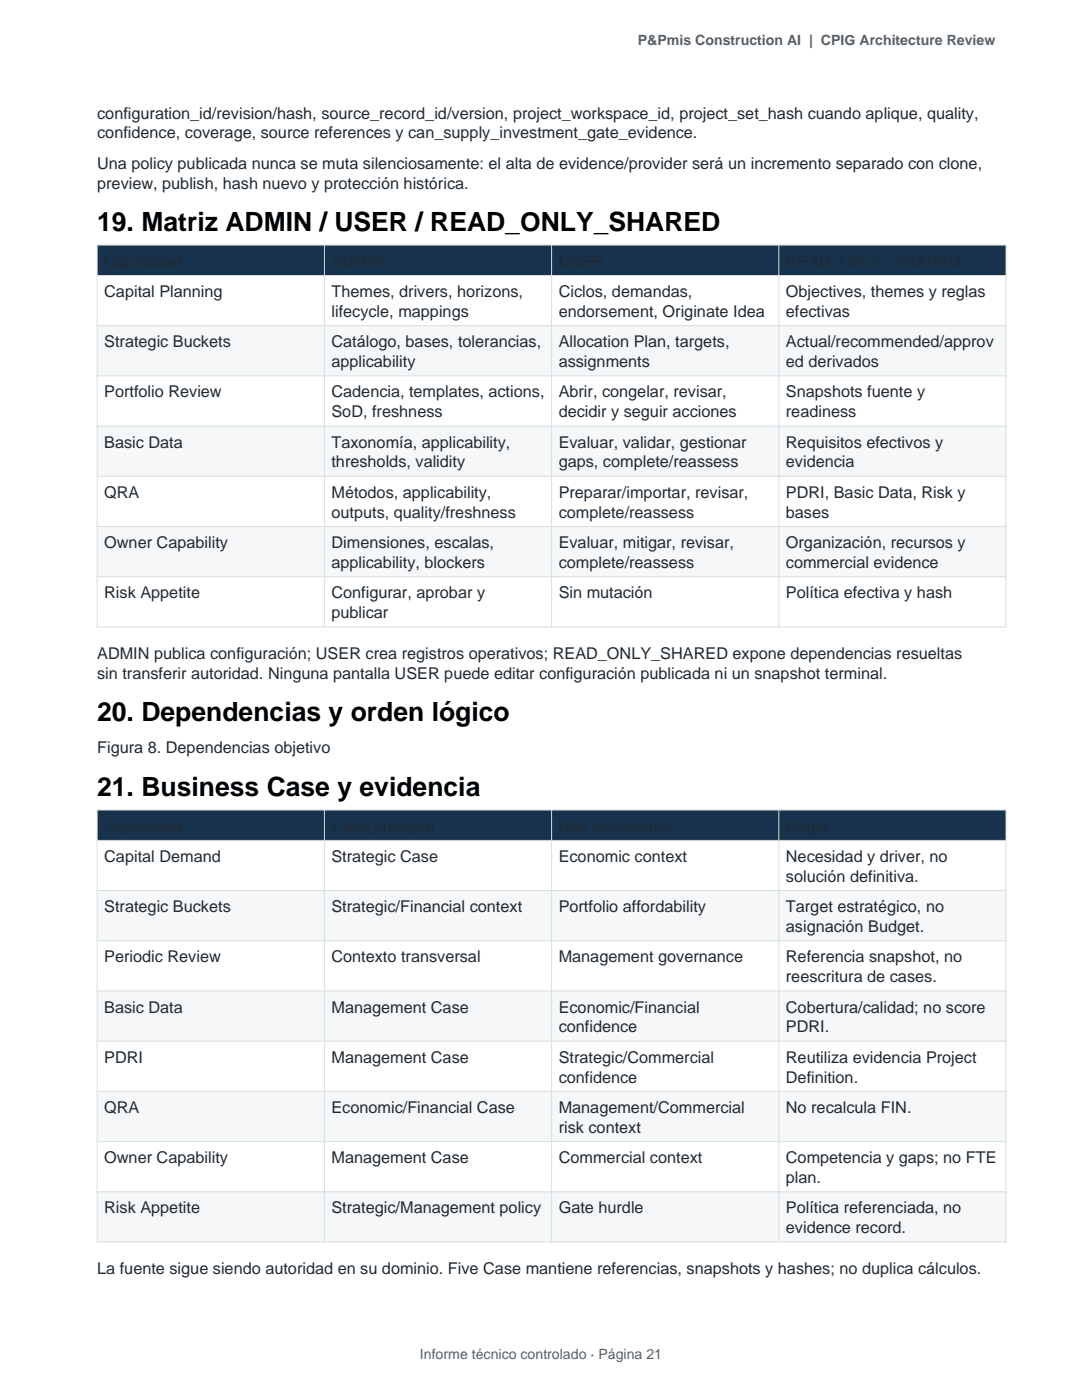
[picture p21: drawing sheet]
<svg xmlns="http://www.w3.org/2000/svg" width="216mm" height="279mm" viewBox="0 0 216 279" stroke-linecap="round" stroke-linejoin="round" font-family="sans-serif">
<defs><g id="words">
<g font-size="5.3">
<text x="19.4" y="46.1">19. Matriz ADMIN / USER / READ_ONLY_SHARED</text>
<text x="19.4" y="143.9">20. Dependencias y orden lógico</text>
<text x="19.4" y="158.8">21. Business Case y evidencia</text>
</g>
<g font-size="3.2" fill="#202a33">
<text x="19.4" y="23.7">configuration_id/revision/hash, source_record_id/version, project_workspace_id, project_set_hash cuando aplique, quality,</text>
<text x="19.4" y="27.6">confidence, coverage, source references y can_supply_investment_gate_evidence.</text>
<text x="19.4" y="33.7">Una policy publicada nunca se muta silenciosamente: el alta de evidence/provider será un incremento separado con clone,</text>
<text x="19.4" y="37.6">preview, publish, hash nuevo y protección histórica.</text>
<text x="20.8" y="59.3">Capital Planning</text>
<text x="66.1" y="59.3">Themes, drivers, horizons,</text>
<text x="111.5" y="59.3">Ciclos, demandas,</text>
<text x="156.8" y="59.3">Objectives, themes y reglas</text>
<text x="66.1" y="63.2">lifecycle, mappings</text>
<text x="111.5" y="63.2">endorsement, Originate Idea</text>
<text x="156.8" y="63.2">efectivas</text>
<text x="20.8" y="69.3">Strategic Buckets</text>
<text x="66.1" y="69.3">Catálogo, bases, tolerancias,</text>
<text x="111.5" y="69.3">Allocation Plan, targets,</text>
<text x="156.8" y="69.3">Actual/recommended/approv</text>
<text x="66.1" y="73.3">applicability</text>
<text x="111.5" y="73.3">assignments</text>
<text x="156.8" y="73.3">ed derivados</text>
<text x="20.8" y="79.3">Portfolio Review</text>
<text x="66.1" y="79.3">Cadencia, templates, actions,</text>
<text x="66.1" y="83.3">SoD, freshness</text>
<text x="111.5" y="79.3">Abrir, congelar, revisar,</text>
<text x="111.5" y="83.3">decidir y seguir acciones</text>
<text x="156.8" y="79.3">Snapshots fuente y</text>
<text x="156.8" y="83.3">readiness</text>
<text x="20.8" y="89.3">Basic Data</text>
<text x="66.1" y="89.3">Taxonomía, applicability,</text>
<text x="111.5" y="89.3">Evaluar, validar, gestionar</text>
<text x="156.8" y="89.3">Requisitos efectivos y</text>
<text x="66.1" y="93.3">thresholds, validity</text>
<text x="111.5" y="93.3">gaps, complete/reassess</text>
<text x="156.8" y="93.3">evidencia</text>
<text x="20.8" y="99.4">QRA</text>
<text x="66.1" y="99.4">Métodos, applicability,</text>
<text x="111.5" y="99.4">Preparar/importar, revisar,</text>
<text x="156.8" y="99.4">PDRI, Basic Data, Risk y</text>
<text x="66.1" y="103.3">outputs, quality/freshness</text>
<text x="111.5" y="103.3">complete/reassess</text>
<text x="156.8" y="103.3">bases</text>
<text x="20.8" y="109.4">Owner Capability</text>
<text x="66.1" y="109.4">Dimensiones, escalas,</text>
<text x="66.1" y="113.3">applicability, blockers</text>
<text x="111.5" y="109.4">Evaluar, mitigar, revisar,</text>
<text x="111.5" y="113.3">complete/reassess</text>
<text x="156.8" y="109.4">Organización, recursos y</text>
<text x="156.8" y="113.3">commercial evidence</text>
<text x="20.8" y="119.4">Risk Appetite</text>
<text x="66.1" y="119.4">Configurar, aprobar y</text>
<text x="111.5" y="119.4">Sin mutación</text>
<text x="156.8" y="119.4">Política efectiva y hash</text>
<text x="66.1" y="123.3">publicar</text>
<text x="19.4" y="131.5">ADMIN publica configuración; USER crea registros operativos; READ_ONLY_SHARED expone dependencias resueltas</text>
<text x="19.4" y="135.5">sin transferir autoridad. Ninguna pantalla USER puede editar configuración publicada ni un snapshot terminal.</text>
<text x="19.4" y="150.4">Figura 8. Dependencias objetivo</text>
<text x="20.8" y="172">Capital Demand</text>
<text x="66.1" y="172">Strategic Case</text>
<text x="111.5" y="172">Economic context</text>
<text x="156.8" y="172">Necesidad y driver, no</text>
<text x="156.8" y="176">solución definitiva.</text>
<text x="20.8" y="182">Strategic Buckets</text>
<text x="66.1" y="182">Strategic/Financial context</text>
<text x="111.5" y="182">Portfolio affordability</text>
<text x="156.8" y="182">Target estratégico, no</text>
<text x="156.8" y="186">asignación Budget.</text>
<text x="20.8" y="192.1">Periodic Review</text>
<text x="66.1" y="192.1">Contexto transversal</text>
<text x="111.5" y="192.1">Management governance</text>
<text x="156.8" y="192.1">Referencia snapshot, no</text>
<text x="156.8" y="196">reescritura de cases.</text>
<text x="20.8" y="202.1">Basic Data</text>
<text x="66.1" y="202.1">Management Case</text>
<text x="111.5" y="202.1">Economic/Financial</text>
<text x="156.8" y="202.1">Cobertura/calidad; no score</text>
<text x="111.5" y="206">confidence</text>
<text x="156.8" y="206">PDRI.</text>
<text x="20.8" y="212.1">PDRI</text>
<text x="66.1" y="212.1">Management Case</text>
<text x="111.5" y="212.1">Strategic/Commercial</text>
<text x="156.8" y="212.1">Reutiliza evidencia Project</text>
<text x="111.5" y="216.1">confidence</text>
<text x="156.8" y="216.1">Definition.</text>
<text x="20.8" y="222.1">QRA</text>
<text x="66.1" y="222.1">Economic/Financial Case</text>
<text x="111.5" y="222.1">Management/Commercial</text>
<text x="111.5" y="226.1">risk context</text>
<text x="156.8" y="222.1">No recalcula FIN.</text>
<text x="20.8" y="232.1">Owner Capability</text>
<text x="66.1" y="232.1">Management Case</text>
<text x="111.5" y="232.1">Commercial context</text>
<text x="156.8" y="232.1">Competencia y gaps; no FTE</text>
<text x="156.8" y="236.1">plan.</text>
<text x="20.8" y="242.2">Risk Appetite</text>
<text x="66.1" y="242.2">Strategic/Management policy</text>
<text x="111.5" y="242.2">Gate hurdle</text>
<text x="156.8" y="242.2">Política referenciada, no</text>
<text x="156.8" y="246.1">evidence record.</text>
<text x="19.4" y="254.3">La fuente sigue siendo autoridad en su dominio. Five Case mantiene referencias, snapshots y hashes; no duplica cálculos.</text>
</g>
<g font-size="2.8" fill="#53616b">
<text x="127.3" y="8.9">P&amp;Pmis Construction AI | CPIG Architecture Review</text>
<text x="83.8" y="271.3">Informe técnico controlado · Página 21</text>
</g>
</g></defs>
<path d="M19.4 48.9h181.3v6.1h-181.3z" fill-rule="evenodd" fill="#17324d"/>
<g fill="#f5f7f8">
<path d="M19.4 65h181.3v10h-181.3z" fill-rule="evenodd"/>
<path d="M19.4 85h181.3v10.1h-181.3z" fill-rule="evenodd"/>
<path d="M19.4 105.1h181.3v10h-181.3z" fill-rule="evenodd"/>
</g>
<path d="M19.4 48.9h181.3v76.2h-181.3zM19.4 55h181.3M64.7 48.9v76.2M110.1 48.9v76.2M155.4 48.9v76.2M19.4 65h181.3M19.4 75h181.3M19.4 85h181.3M19.4 95.1h181.3M19.4 105.1h181.3M19.4 115.1h181.3" fill="none" stroke="#d7dee3" stroke-width=".2"/>
<path d="M19.4 161.7h181.3v6h-181.3z" fill-rule="evenodd" fill="#17324d"/>
<g fill="#f5f7f8">
<path d="M19.4 177.7h181.3v10.1h-181.3z" fill-rule="evenodd"/>
<path d="M19.4 197.8h181.3v10h-181.3z" fill-rule="evenodd"/>
<path d="M19.4 217.8h181.3v10h-181.3z" fill-rule="evenodd"/>
<path d="M19.4 237.9h181.3v10h-181.3z" fill-rule="evenodd"/>
</g>
<path d="M19.4 161.7h181.3v86.2h-181.3zM19.4 167.7h181.3M19.4 177.7h181.3M64.7 161.7v86.2M110.1 161.7v86.2M155.4 161.7v86.2M19.4 187.8h181.3M19.4 197.8h181.3M19.4 207.8h181.3M19.4 217.8h181.3M19.4 227.8h181.3M19.4 237.9h181.3" fill="none" stroke="#d7dee3" stroke-width=".2"/>
<use href="#words"/>
</svg>
